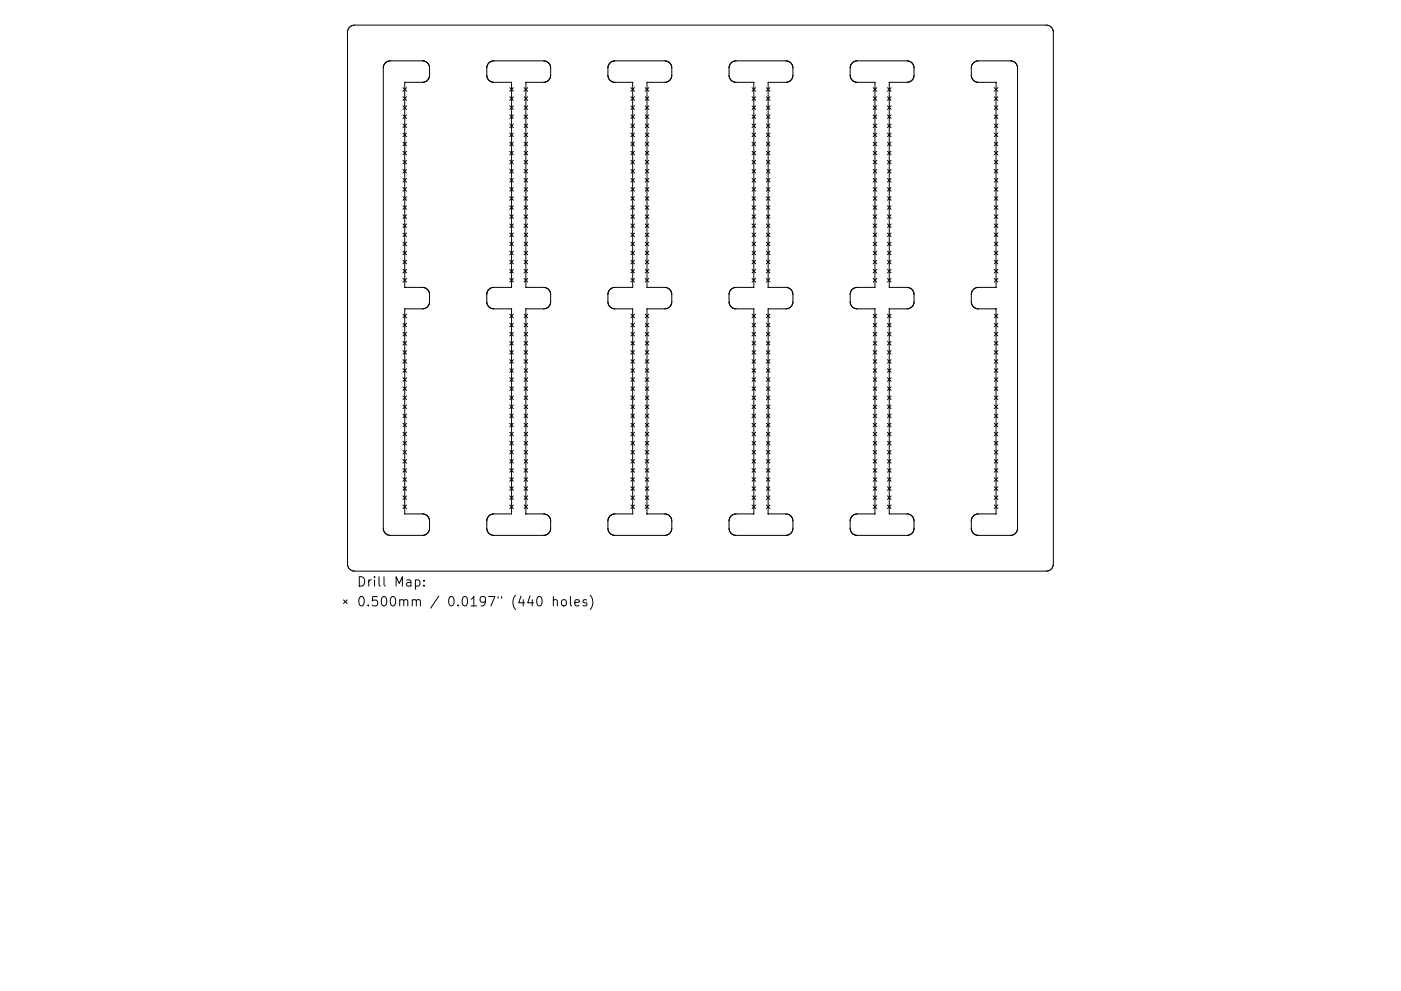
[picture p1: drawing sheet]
<svg xmlns="http://www.w3.org/2000/svg" width="297mm" height="210mm" viewBox="0 0 297 210" stroke-linecap="round" stroke-linejoin="round" font-family="sans-serif">
<defs><g id="words">
<g font-size="2.8">
<text x="75.6" y="124.5">Drill Map:</text>
<text x="75.6" y="128.7">0.500mm / 0.0197&quot; (440 holes)</text>
</g>
</g></defs>
<g fill="none" stroke="#000" stroke-width=".21">
<path d="M85.4 18.6l.8 .8M85.8 17.5v43.5M85.8 17.5h3.8l.9-.4 .4-.5 .2-.6v-1.8l-.4-.7-.5-.4-.6-.2h-7l-.9 .5-.4 .9v97.9l.4 .9 .9 .5h7l.6-.2 .5-.4 .4-.7v-1.8l-.2-.6-.4-.5-.9-.4h-3.8M85.8 17.5h.1M86.2 18.6l-.8 .8M108.1 18.6l.7 .8M108.5 17.5h-3.9l-.8-.4-.4-.5-.2-.6v-1.8l.3-.7 .6-.4 .6-.2h10.6l.6 .2 .5 .4 .3 .7v1.8l-.1 .7-.4 .4-.9 .4h-3.8M108.5 17.5h.1M108.5 17.5v43.5M108.8 18.6l-.7 .8M111.1 18.6l.8 .8M111.5 17.5v43.5"/>
<path d="M111.5 17.5h.1M111.9 18.6l-.8 .8M133.8 18.6l.7 .8M134.1 17.5h-3.8l-.9-.4-.4-.5-.1-.6v-1.8l.3-.7 .6-.4 .6-.2h10.6l.6 .2 .5 .4 .3 .7v1.8l-.1 .7-.4 .4-.9 .4h-3.8M134.1 17.5h.1M134.1 17.5v43.5M134.5 18.6l-.7 .8M136.8 18.6l.8 .8M137.2 17.5v43.5M137.2 17.5h.1M137.6 18.6l-.8 .8M159.4 18.6l.8 .8"/>
<path d="M159.8 17.5h-3.8l-.9-.4-.4-.4-.1-.7v-1.8l.3-.7 .5-.4 .7-.2h10.6l.6 .2 .5 .4 .3 .7v1.8l-.1 .6-.4 .5-.9 .4h-3.8M159.8 17.5h.1M159.8 17.5v43.5M160.2 18.6l-.8 .8M162.5 18.6l.7 .8M162.9 17.5v43.5M162.9 17.5h.1M163.2 18.6l-.7 .8M185.1 18.6l.8 .8M185.5 17.5h.1M185.5 17.5v43.5M185.9 18.6l-.8 .8"/>
<path d="M188.2 18.6l.7 .8M188.5 17.5v43.5M188.6 17.5h3.8l.8-.4 .4-.5 .2-.6v-1.8l-.3-.7-.6-.4-.6-.2h-10.6l-.6 .2-.5 .4-.3 .7v1.8l.1 .7 .4 .4 .9 .4h3.8M188.6 17.5h-.1M188.9 18.6l-.7 .8M210.8 18.6l.8 .8M211.2 17.5h-3.8l-.9-.4-.4-.5-.2-.6 .1-1.8 .3-.7 .5-.4 .6-.2h7l1 .5 .3 .9v97.9l-.4 .9-.9 .5h-7l-.6-.2-.5-.4-.3-.7-.1-1.8 .2-.6 .4-.5 .9-.4h3.8M211.2 17.5h.1M211.2 17.5v43.5M211.6 18.6l-.8 .8M222.2 5.4l-147-.1a1.52 1.52 0 0 0-1.5 1.6v112.7a1.52 1.52 0 0 0 1.2 1.5M222.2 5.4h.1"/>
<path d="M222.3 5.4l.8 .6 .2 .9v113M85.4 20.5l.8 .8M85.4 22.5l.8 .7M85.4 24.4l.8 .7M85.4 26.3l.8 .8M85.4 28.2l.8 .8M85.4 30.2l.8 .7M85.4 32.1l.8 .8M85.4 34l.8 .8M85.4 35.9l.8 .8M85.4 37.9l.8 .7M85.4 39.8l.8 .8"/>
<path d="M86.2 20.5l-.8 .8M86.2 22.5l-.8 .7M86.2 24.4l-.8 .7M86.2 26.3l-.8 .8M86.2 28.2l-.8 .8M86.2 30.2l-.8 .7M86.2 32.1l-.8 .8M86.2 34l-.8 .8M86.2 35.9l-.8 .8M86.2 37.9l-.8 .7M86.2 39.8l-.8 .8M108.1 20.5l.7 .8"/>
<path d="M108.1 22.5l.7 .7M108.1 24.4l.7 .7M108.1 26.3l.7 .8M108.1 28.2l.7 .8M108.1 30.2l.7 .7M108.1 32.1l.7 .8M108.1 34l.7 .8M108.1 35.9l.7 .8M108.1 37.9l.7 .7M108.1 39.8l.7 .8M108.8 20.5l-.7 .8M108.8 22.5l-.7 .7"/>
<path d="M108.8 24.4l-.7 .7M108.8 26.3l-.7 .8M108.8 28.2l-.7 .8M108.8 30.2l-.7 .7M108.8 32.1l-.7 .8M108.8 34l-.7 .8M108.8 35.9l-.7 .8M108.8 37.9l-.7 .7M108.8 39.8l-.7 .8M111.1 20.5l.8 .8M111.1 22.5l.8 .7M111.1 24.4l.8 .7"/>
<path d="M111.1 26.3l.8 .8M111.1 28.2l.8 .8M111.1 30.2l.8 .7M111.1 32.1l.8 .8M111.1 34l.8 .8M111.1 35.9l.8 .8M111.1 37.9l.8 .7M111.1 39.8l.8 .8M111.9 20.5l-.8 .8M111.9 22.5l-.8 .7M111.9 24.4l-.8 .7M111.9 26.3l-.8 .8"/>
<path d="M111.9 28.2l-.8 .8M111.9 30.2l-.8 .7M111.9 32.1l-.8 .8M111.9 34l-.8 .8M111.9 35.9l-.8 .8M111.9 37.9l-.8 .7M111.9 39.8l-.8 .8M133.8 20.5l.7 .8M133.8 22.5l.7 .7M133.8 24.4l.7 .7M133.8 26.3l.7 .8M133.8 28.2l.7 .8"/>
<path d="M133.8 30.2l.7 .7M133.8 32.1l.7 .8M133.8 34l.7 .8M133.8 35.9l.7 .8M133.8 37.9l.7 .7M133.8 39.8l.7 .8M134.5 20.5l-.7 .8M134.5 22.5l-.7 .7M134.5 24.4l-.7 .7M134.5 26.3l-.7 .8M134.5 28.2l-.7 .8M134.5 30.2l-.7 .7"/>
<path d="M134.5 32.1l-.7 .8M134.5 34l-.7 .8M134.5 35.9l-.7 .8M134.5 37.9l-.7 .7M134.5 39.8l-.7 .8M136.8 20.5l.8 .8M136.8 22.5l.8 .7M136.8 24.4l.8 .7M136.8 26.3l.8 .8M136.8 28.2l.8 .8M136.8 30.2l.8 .7M136.8 32.1l.8 .8"/>
<path d="M136.8 34l.8 .8M136.8 35.9l.8 .8M136.8 37.9l.8 .7M136.8 39.8l.8 .8M137.6 37.9l-.8 .7M137.6 20.5l-.8 .8M137.6 22.5l-.8 .7M137.6 24.4l-.8 .7M137.6 26.3l-.8 .8M137.6 28.2l-.8 .8M137.6 30.2l-.8 .7M137.6 32.1l-.8 .8"/>
<path d="M137.6 34l-.8 .8M137.6 35.9l-.8 .8M137.6 39.8l-.8 .8M159.4 20.5l.8 .8M159.4 22.5l.8 .7M159.4 24.4l.8 .7M159.4 26.3l.8 .8M159.4 28.2l.8 .8M159.4 30.2l.8 .7M159.4 32.1l.8 .8M159.4 34l.8 .8M159.4 35.9l.8 .8"/>
<path d="M159.4 37.9l.8 .7M159.4 39.8l.8 .8M160.2 20.5l-.8 .8M160.2 22.5l-.8 .7M160.2 24.4l-.8 .7M160.2 26.3l-.8 .8M160.2 28.2l-.8 .8M160.2 30.2l-.8 .7M160.2 32.1l-.8 .8M160.2 34l-.8 .8M160.2 35.9l-.8 .8M160.2 37.9l-.8 .7"/>
<path d="M160.2 39.8l-.8 .8M162.5 20.5l.7 .8M162.5 22.5l.7 .7M162.5 24.4l.7 .7M162.5 26.3l.7 .8M162.5 28.2l.7 .8M162.5 30.2l.7 .7M162.5 32.1l.7 .8M162.5 34l.7 .8M162.5 35.9l.7 .8M162.5 37.9l.7 .7M162.5 39.8l.7 .8"/>
<path d="M163.2 20.5l-.7 .8M163.2 22.5l-.7 .7M163.2 24.4l-.7 .7M163.2 26.3l-.7 .8M163.2 28.2l-.7 .8M163.2 30.2l-.7 .7M163.2 32.1l-.7 .8M163.2 34l-.7 .8M163.2 35.9l-.7 .8M163.2 37.9l-.7 .7M163.2 39.8l-.7 .8M185.1 20.5l.8 .8"/>
<path d="M185.1 22.5l.8 .7M185.1 24.4l.8 .7M185.1 26.3l.8 .8M185.1 28.2l.8 .8M185.1 30.2l.8 .7M185.1 32.1l.8 .8M185.1 34l.8 .8M185.1 35.9l.8 .8M185.1 37.9l.8 .7M185.1 39.8l.8 .8M185.9 20.5l-.8 .8M185.9 22.5l-.8 .7"/>
<path d="M185.9 24.4l-.8 .7M185.9 26.3l-.8 .8M185.9 28.2l-.8 .8M185.9 30.2l-.8 .7M185.9 32.1l-.8 .8M185.9 34l-.8 .8M185.9 35.9l-.8 .8M185.9 37.9l-.8 .7M185.9 39.8l-.8 .8M188.2 20.5l.7 .8M188.2 22.5l.7 .7M188.2 24.4l.7 .7"/>
<path d="M188.2 26.3l.7 .8M188.2 28.2l.7 .8M188.2 30.2l.7 .7M188.2 32.1l.7 .8M188.2 34l.7 .8M188.2 35.9l.7 .8M188.2 37.9l.7 .7M188.2 39.8l.7 .8M188.9 39.8l-.7 .8M188.9 20.5l-.7 .8M188.9 22.5l-.7 .7M188.9 24.4l-.7 .7"/>
<path d="M188.9 26.3l-.7 .8M188.9 28.2l-.7 .8M188.9 30.2l-.7 .7M188.9 32.1l-.7 .8M188.9 34l-.7 .8M188.9 35.9l-.7 .8M188.9 37.9l-.7 .7M210.8 20.5l.8 .8M210.8 22.5l.8 .7M210.8 24.4l.8 .7M210.8 26.3l.8 .8M210.8 28.2l.8 .8"/>
<path d="M210.8 30.2l.8 .7M210.8 32.1l.8 .8M210.8 34l.8 .8M210.8 35.9l.8 .8M210.8 37.9l.8 .7M210.8 39.8l.8 .8M211.6 20.5l-.8 .8M211.6 22.5l-.8 .7M211.6 24.4l-.8 .7M211.6 26.3l-.8 .8M211.6 28.2l-.8 .8M211.6 30.2l-.8 .7"/>
<path d="M211.6 32.1l-.8 .8M211.6 34l-.8 .8M211.6 35.9l-.8 .8M211.6 37.9l-.8 .7M211.6 39.8l-.8 .8M85.4 41.7l.8 .8M85.4 43.7l.8 .7M85.4 45.6l.8 .7M85.4 47.5l.8 .8M85.4 49.4l.8 .8M85.4 51.4l.8 .7M85.4 53.3l.8 .8"/>
<path d="M85.4 55.2l.8 .8M85.4 57.1l.8 .8M85.4 59.1l.8 .7M86.2 41.7l-.8 .8M86.2 43.7l-.8 .7M86.2 45.6l-.8 .7M86.2 47.5l-.8 .8M86.2 49.4l-.8 .8M86.2 51.4l-.8 .7M86.2 53.3l-.8 .8M86.2 55.2l-.8 .8M86.2 57.1l-.8 .8"/>
<path d="M86.2 59.1l-.8 .7M108.1 41.7l.7 .8M108.1 43.7l.7 .7M108.1 45.6l.7 .7M108.1 47.5l.7 .8M108.1 49.4l.7 .8M108.1 51.4l.7 .7M108.1 53.3l.7 .8M108.1 55.2l.7 .8M108.1 57.1l.7 .8M108.1 59.1l.7 .7M108.8 41.7l-.7 .8"/>
<path d="M108.8 43.7l-.7 .7M108.8 45.6l-.7 .7M108.8 47.5l-.7 .8M108.8 49.4l-.7 .8M108.8 51.4l-.7 .7M108.8 53.3l-.7 .8M108.8 55.2l-.7 .8M108.8 57.1l-.7 .8M108.8 59.1l-.7 .7M111.1 41.7l.8 .8M111.1 43.7l.8 .7M111.1 45.6l.8 .7"/>
<path d="M111.1 47.5l.8 .8M111.1 49.4l.8 .8M111.1 51.4l.8 .7M111.1 53.3l.8 .8M111.1 55.2l.8 .8M111.1 57.1l.8 .8M111.1 59.1l.8 .7M111.9 41.7l-.8 .8M111.9 43.7l-.8 .7M111.9 45.6l-.8 .7M111.9 47.5l-.8 .8M111.9 49.4l-.8 .8"/>
<path d="M111.9 51.4l-.8 .7M111.9 53.3l-.8 .8M111.9 55.2l-.8 .8M111.9 57.1l-.8 .8M111.9 59.1l-.8 .7M133.8 41.7l.7 .8M133.8 43.7l.7 .7M133.8 45.6l.7 .7M133.8 47.5l.7 .8M133.8 49.4l.7 .8M133.8 51.4l.7 .7M133.8 53.3l.7 .8"/>
<path d="M133.8 55.2l.7 .8M133.8 57.1l.7 .8M133.8 59.1l.7 .7M134.5 41.7l-.7 .8M134.5 43.7l-.7 .7M134.5 45.6l-.7 .7M134.5 47.5l-.7 .8M134.5 49.4l-.7 .8M134.5 51.4l-.7 .7M134.5 53.3l-.7 .8M134.5 55.2l-.7 .8M134.5 57.1l-.7 .8"/>
<path d="M134.5 59.1l-.7 .7M136.8 41.7l.8 .8M136.8 43.7l.8 .7M136.8 45.6l.8 .7M136.8 47.5l.8 .8M136.8 49.4l.8 .8M136.8 51.4l.8 .7M136.8 53.3l.8 .8M136.8 55.2l.8 .8M136.8 57.1l.8 .8M136.8 59.1l.8 .7M137.6 51.4l-.8 .7"/>
<path d="M137.6 57.1l-.8 .8M137.6 41.7l-.8 .8M137.6 43.7l-.8 .7M137.6 45.6l-.8 .7M137.6 47.5l-.8 .8M137.6 49.4l-.8 .8M137.6 53.3l-.8 .8M137.6 55.2l-.8 .8M137.6 59.1l-.8 .7M159.4 41.7l.8 .8M159.4 43.7l.8 .7M159.4 45.6l.8 .7"/>
<path d="M159.4 47.5l.8 .8M159.4 49.4l.8 .8M159.4 51.4l.8 .7M159.4 53.3l.8 .8M159.4 55.2l.8 .8M159.4 57.1l.8 .8M159.4 59.1l.8 .7M160.2 41.7l-.8 .8M160.2 43.7l-.8 .7M160.2 45.6l-.8 .7M160.2 47.5l-.8 .8M160.2 49.4l-.8 .8"/>
<path d="M160.2 51.4l-.8 .7M160.2 53.3l-.8 .8M160.2 55.2l-.8 .8M160.2 57.1l-.8 .8M160.2 59.1l-.8 .7M162.5 41.7l.7 .8M162.5 43.7l.7 .7M162.5 45.6l.7 .7M162.5 47.5l.7 .8M162.5 49.4l.7 .8M162.5 51.4l.7 .7M162.5 53.3l.7 .8"/>
<path d="M162.5 55.2l.7 .8M162.5 57.1l.7 .8M162.5 59.1l.7 .7M163.2 49.4l-.7 .8M163.2 55.2l-.7 .8M163.2 41.7l-.7 .8M163.2 43.7l-.7 .7M163.2 45.6l-.7 .7M163.2 47.5l-.7 .8M163.2 51.4l-.7 .7M163.2 53.3l-.7 .8M163.2 57.1l-.7 .8"/>
<path d="M163.2 59.1l-.7 .7M185.1 41.7l.8 .8M185.1 43.7l.8 .7M185.1 45.6l.8 .7M185.1 47.5l.8 .8M185.1 49.4l.8 .8M185.1 51.4l.8 .7M185.1 53.3l.8 .8M185.1 55.2l.8 .8M185.1 57.1l.8 .8M185.1 59.1l.8 .7M185.9 41.7l-.8 .8"/>
<path d="M185.9 43.7l-.8 .7M185.9 45.6l-.8 .7M185.9 47.5l-.8 .8M185.9 49.4l-.8 .8M185.9 51.4l-.8 .7M185.9 53.3l-.8 .8M185.9 55.2l-.8 .8M185.9 57.1l-.8 .8M185.9 59.1l-.8 .7M188.2 41.7l.7 .8M188.2 43.7l.7 .7M188.2 45.6l.7 .7"/>
<path d="M188.2 47.5l.7 .8M188.2 49.4l.7 .8M188.2 51.4l.7 .7M188.2 53.3l.7 .8M188.2 55.2l.7 .8M188.2 57.1l.7 .8M188.2 59.1l.7 .7M188.9 53.3l-.7 .8M188.9 41.7l-.7 .8M188.9 43.7l-.7 .7M188.9 45.6l-.7 .7M188.9 47.5l-.7 .8"/>
<path d="M188.9 49.4l-.7 .8M188.9 51.4l-.7 .7M188.9 55.2l-.7 .8M188.9 57.1l-.7 .8M188.9 59.1l-.7 .7M210.8 41.7l.8 .8M210.8 43.7l.8 .7M210.8 45.6l.8 .7M210.8 47.5l.8 .8M210.8 49.4l.8 .8M210.8 51.4l.8 .7M210.8 53.3l.8 .8"/>
<path d="M210.8 55.2l.8 .8M210.8 57.1l.8 .8M210.8 59.1l.8 .7M211.6 41.7l-.8 .8M211.6 43.7l-.8 .7M211.6 45.6l-.8 .7M211.6 47.5l-.8 .8M211.6 49.4l-.8 .8M211.6 51.4l-.8 .7M211.6 53.3l-.8 .8M211.6 55.2l-.8 .8M211.6 57.1l-.8 .8"/>
<path d="M211.6 59.1l-.8 .7M85.4 66.7l.8 .7M85.4 68.6l.8 .8M85.4 70.5l.8 .8M85.4 72.4l.8 .8M85.4 74.4l.8 .7M85.4 76.3l.8 .8M85.4 78.2l.8 .8M85.8 61h.1M85.8 65.5v43.5M85.8 61h4.2l.8 .6 .3 .9-.1 1.9-.2 .5-.5 .4-.7 .2h-3.8M85.8 65.5h.1"/>
<path d="M86.2 66.7l-.8 .7M86.2 68.6l-.8 .8M86.2 70.5l-.8 .8M86.2 72.4l-.8 .8M86.2 74.4l-.8 .7M86.2 76.3l-.8 .8M86.2 78.2l-.8 .8M108.1 66.7l.7 .7M108.1 68.6l.7 .8M108.1 70.5l.7 .8M108.1 72.4l.7 .8M108.1 74.4l.7 .7"/>
<path d="M108.1 76.3l.7 .8M108.1 78.2l.7 .8M108.4 61h-4.1l-.8 .6-.3 .9 .1 1.9 .2 .5 .4 .4 .7 .2h3.8M108.4 65.5h.1M108.5 65.5v43.5M108.5 61h.1M108.8 66.7l-.7 .7M108.8 68.6l-.7 .8M108.8 70.5l-.7 .8M108.8 72.4l-.7 .8M108.8 74.4l-.7 .7M108.8 76.3l-.7 .8"/>
<path d="M108.8 78.2l-.7 .8M111.1 66.7l.8 .7M111.1 68.6l.8 .8M111.1 70.5l.8 .8M111.1 72.4l.8 .8M111.1 74.4l.8 .7M111.1 76.3l.8 .8M111.1 78.2l.8 .8M111.5 65.5v43.5M111.5 61h.1M111.5 61h4.2l.8 .6 .2 .9v1.9l-.2 .5-.5 .4-.7 .2h-3.8M111.5 65.5h.1"/>
<path d="M111.9 66.7l-.8 .7M111.9 68.6l-.8 .8M111.9 70.5l-.8 .8M111.9 72.4l-.8 .8M111.9 74.4l-.8 .7M111.9 76.3l-.8 .8M111.9 78.2l-.8 .8M133.8 66.7l.7 .7M133.8 68.6l.7 .8M133.8 70.5l.7 .8M133.8 72.4l.7 .8M133.8 74.4l.7 .7"/>
<path d="M133.8 76.3l.7 .8M133.8 78.2l.7 .8M134.1 61h-3.8l-.7 .2-.4 .4-.3 .5v1.9l.3 .9 .8 .6h4.1v43.5M134.1 61h.1M134.5 66.7l-.7 .7M134.5 68.6l-.7 .8M134.5 70.5l-.7 .8M134.5 72.4l-.7 .8M134.5 74.4l-.7 .7M134.5 76.3l-.7 .8M134.5 78.2l-.7 .8M136.8 66.7l.8 .7"/>
<path d="M136.8 68.6l.8 .8M136.8 70.5l.8 .8M136.8 72.4l.8 .8M136.8 74.4l.8 .7M136.8 76.3l.8 .8M136.8 78.2l.8 .8M137.2 65.5v43.5M137.2 61h.1M137.2 61h4.2l.7 .6 .3 .9v1.9l-.3 .5-.4 .4-.7 .2h-3.8M137.2 65.5h.1M137.6 66.7l-.8 .7M137.6 68.6l-.8 .8"/>
<path d="M137.6 70.5l-.8 .8M137.6 72.4l-.8 .8M137.6 74.4l-.8 .7M137.6 76.3l-.8 .8M137.6 78.2l-.8 .8M159.4 66.7l.8 .7M159.4 68.6l.8 .8M159.4 70.5l.8 .8M159.4 72.4l.8 .8M159.4 74.4l.8 .7M159.4 76.3l.8 .8M159.4 78.2l.8 .8"/>
<path d="M159.8 61h-4.2l-.7 .6-.3 .9v1.9l.3 .5 .4 .4 .7 .2h3.8M159.8 65.5h.1M159.8 65.5v43.5M159.8 61h.1M160.2 66.7l-.8 .7M160.2 68.6l-.8 .8M160.2 70.5l-.8 .8M160.2 72.4l-.8 .8M160.2 74.4l-.8 .7M160.2 76.3l-.8 .8M160.2 78.2l-.8 .8M162.5 66.7l.7 .7"/>
<path d="M162.5 68.6l.7 .8M162.5 70.5l.7 .8M162.5 72.4l.7 .8M162.5 74.4l.7 .7M162.5 76.3l.7 .8M162.5 78.2l.7 .8M162.9 61h.1M162.9 65.5v43.5M162.9 65.5h.1M162.9 61h4.1l.8 .6 .3 .9v1.9l-.3 .5-.4 .4-.7 .2h-3.8M163.2 66.7l-.7 .7M163.2 68.6l-.7 .8"/>
<path d="M163.2 70.5l-.7 .8M163.2 72.4l-.7 .8M163.2 74.4l-.7 .7M163.2 76.3l-.7 .8M163.2 78.2l-.7 .8M185.1 66.7l.8 .7M185.1 68.6l.8 .8M185.1 70.5l.8 .8M185.1 72.4l.8 .8M185.1 74.4l.8 .7M185.1 76.3l.8 .8M185.1 78.2l.8 .8"/>
<path d="M185.5 61h-4.2l-.8 .6-.2 .9v1.9l.2 .5 .5 .4 .7 .2h3.8M185.5 65.5h.1M185.5 65.5v43.5M185.5 61h.1M185.9 66.7l-.8 .7M185.9 68.6l-.8 .8M185.9 70.5l-.8 .8M185.9 72.4l-.8 .8M185.9 74.4l-.8 .7M185.9 76.3l-.8 .8M185.9 78.2l-.8 .8M188.2 66.7l.7 .7"/>
<path d="M188.2 68.6l.7 .8M188.2 70.5l.7 .8M188.2 72.4l.7 .8M188.2 74.4l.7 .7M188.2 76.3l.7 .8M188.2 78.2l.7 .8M188.5 65.5v43.5M188.5 65.5h.1M188.5 61h.1M188.6 61h4.1l.8 .6 .3 .9-.1 1.9-.2 .5-.4 .4-.7 .2h-3.8M188.9 66.7l-.7 .7M188.9 68.6l-.7 .8"/>
<path d="M188.9 70.5l-.7 .8M188.9 72.4l-.7 .8M188.9 74.4l-.7 .7M188.9 76.3l-.7 .8M188.9 78.2l-.7 .8M210.8 66.7l.8 .7M210.8 68.6l.8 .8M210.8 70.5l.8 .8M210.8 72.4l.8 .8M210.8 74.4l.8 .7M210.8 76.3l.8 .8M210.8 78.2l.8 .8"/>
<path d="M211.2 61h-3.8l-.7 .2-.5 .4-.2 .5-.1 1.9 .3 .9 .8 .6h4.2M211.2 65.5h.1M211.2 65.5v43.5M211.2 61h.1M211.6 66.7l-.8 .7M211.6 68.6l-.8 .8M211.6 70.5l-.8 .8M211.6 72.4l-.8 .8M211.6 74.4l-.8 .7M211.6 76.3l-.8 .8M211.6 78.2l-.8 .8M85.4 80.2l.8 .7"/>
<path d="M85.4 82.1l.8 .7M85.4 84l.8 .8M85.4 85.9l.8 .8M85.4 87.9l.8 .7M85.4 89.8l.8 .8M85.4 91.7l.8 .8M85.4 93.6l.8 .8M85.4 95.6l.8 .7M85.4 97.5l.8 .8M85.4 99.4l.8 .8M86.2 80.2l-.8 .7M86.2 82.1l-.8 .7"/>
<path d="M86.2 84l-.8 .8M86.2 85.9l-.8 .8M86.2 87.9l-.8 .7M86.2 89.8l-.8 .8M86.2 91.7l-.8 .8M86.2 93.6l-.8 .8M86.2 95.6l-.8 .7M86.2 97.5l-.8 .8M86.2 99.4l-.8 .8M108.1 80.2l.7 .7M108.1 82.1l.7 .7M108.1 84l.7 .8"/>
<path d="M108.1 85.9l.7 .8M108.1 87.9l.7 .7M108.1 89.8l.7 .8M108.1 91.7l.7 .8M108.1 93.6l.7 .8M108.1 95.6l.7 .7M108.1 97.5l.7 .8M108.1 99.4l.7 .8M108.8 80.2l-.7 .7M108.8 82.1l-.7 .7M108.8 84l-.7 .8M108.8 85.9l-.7 .8"/>
<path d="M108.8 87.9l-.7 .7M108.8 89.8l-.7 .8M108.8 91.7l-.7 .8M108.8 93.6l-.7 .8M108.8 95.6l-.7 .7M108.8 97.5l-.7 .8M108.8 99.4l-.7 .8M111.1 80.2l.8 .7M111.1 82.1l.8 .7M111.1 84l.8 .8M111.1 85.9l.8 .8M111.1 87.9l.8 .7"/>
<path d="M111.1 89.8l.8 .8M111.1 91.7l.8 .8M111.1 93.6l.8 .8M111.1 95.6l.8 .7M111.1 97.5l.8 .8M111.1 99.4l.8 .8M111.9 80.2l-.8 .7M111.9 82.1l-.8 .7M111.9 84l-.8 .8M111.9 85.9l-.8 .8M111.9 87.9l-.8 .7M111.9 89.8l-.8 .8"/>
<path d="M111.9 91.7l-.8 .8M111.9 93.6l-.8 .8M111.9 95.6l-.8 .7M111.9 97.5l-.8 .8M111.9 99.4l-.8 .8M133.8 80.2l.7 .7M133.8 82.1l.7 .7M133.8 84l.7 .8M133.8 85.9l.7 .8M133.8 87.9l.7 .7M133.8 89.8l.7 .8M133.8 91.7l.7 .8"/>
<path d="M133.8 93.6l.7 .8M133.8 95.6l.7 .7M133.8 97.5l.7 .8M133.8 99.4l.7 .8M134.5 80.2l-.7 .7M134.5 82.1l-.7 .7M134.5 84l-.7 .8M134.5 85.9l-.7 .8M134.5 87.9l-.7 .7M134.5 89.8l-.7 .8M134.5 91.7l-.7 .8M134.5 93.6l-.7 .8"/>
<path d="M134.5 95.6l-.7 .7M134.5 97.5l-.7 .8M134.5 99.4l-.7 .8M136.8 80.2l.8 .7M136.8 82.1l.8 .7M136.8 84l.8 .8M136.8 85.9l.8 .8M136.8 87.9l.8 .7M136.8 89.8l.8 .8M136.8 91.7l.8 .8M136.8 93.6l.8 .8M136.8 95.6l.8 .7"/>
<path d="M136.8 97.5l.8 .8M136.8 99.4l.8 .8M137.6 80.2l-.8 .7M137.6 82.1l-.8 .7M137.6 84l-.8 .8M137.6 85.9l-.8 .8M137.6 87.9l-.8 .7M137.6 89.8l-.8 .8M137.6 91.7l-.8 .8M137.6 93.6l-.8 .8M137.6 95.6l-.8 .7M137.6 97.5l-.8 .8"/>
<path d="M137.6 99.4l-.8 .8M159.4 80.2l.8 .7M159.4 82.1l.8 .7M159.4 84l.8 .8M159.4 85.9l.8 .8M159.4 87.9l.8 .7M159.4 89.8l.8 .8M159.4 91.7l.8 .8M159.4 93.6l.8 .8M159.4 95.6l.8 .7M159.4 97.5l.8 .8M159.4 99.4l.8 .8"/>
<path d="M160.2 80.2l-.8 .7M160.2 82.1l-.8 .7M160.2 84l-.8 .8M160.2 85.9l-.8 .8M160.2 87.9l-.8 .7M160.2 89.8l-.8 .8M160.2 91.7l-.8 .8M160.2 93.6l-.8 .8M160.2 95.6l-.8 .7M160.2 97.5l-.8 .8M160.2 99.4l-.8 .8M162.5 80.2l.7 .7"/>
<path d="M162.5 82.1l.7 .7M162.5 84l.7 .8M162.5 85.9l.7 .8M162.5 87.9l.7 .7M162.5 89.8l.7 .8M162.5 91.7l.7 .8M162.5 93.6l.7 .8M162.5 95.6l.7 .7M162.5 97.5l.7 .8M162.5 99.4l.7 .8M163.2 80.2l-.7 .7M163.2 82.1l-.7 .7"/>
<path d="M163.2 84l-.7 .8M163.2 85.9l-.7 .8M163.2 87.9l-.7 .7M163.2 89.8l-.7 .8M163.2 91.7l-.7 .8M163.2 93.6l-.7 .8M163.2 95.6l-.7 .7M163.2 97.5l-.7 .8M163.2 99.4l-.7 .8M185.1 80.2l.8 .7M185.1 82.1l.8 .7M185.1 84l.8 .8"/>
<path d="M185.1 85.9l.8 .8M185.1 87.9l.8 .7M185.1 89.8l.8 .8M185.1 91.7l.8 .8M185.1 93.6l.8 .8M185.1 95.6l.8 .7M185.1 97.5l.8 .8M185.1 99.4l.8 .8M185.9 80.2l-.8 .7M185.9 82.1l-.8 .7M185.9 84l-.8 .8M185.9 85.9l-.8 .8"/>
<path d="M185.9 87.9l-.8 .7M185.9 89.8l-.8 .8M185.9 91.7l-.8 .8M185.9 93.6l-.8 .8M185.9 95.6l-.8 .7M185.9 97.5l-.8 .8M185.9 99.4l-.8 .8M188.2 80.2l.7 .7M188.2 82.1l.7 .7M188.2 84l.7 .8M188.2 85.9l.7 .8M188.2 87.9l.7 .7"/>
<path d="M188.2 89.8l.7 .8M188.2 91.7l.7 .8M188.2 93.6l.7 .8M188.2 95.6l.7 .7M188.2 97.5l.7 .8M188.2 99.4l.7 .8M188.9 80.2l-.7 .7M188.9 82.1l-.7 .7M188.9 84l-.7 .8M188.9 85.9l-.7 .8M188.9 87.9l-.7 .7M188.9 89.8l-.7 .8"/>
<path d="M188.9 91.7l-.7 .8M188.9 93.6l-.7 .8M188.9 95.6l-.7 .7M188.9 97.5l-.7 .8M188.9 99.4l-.7 .8M210.8 80.2l.8 .7M210.8 82.1l.8 .7M210.8 84l.8 .8M210.8 85.9l.8 .8M210.8 87.9l.8 .7M210.8 89.8l.8 .8M210.8 91.7l.8 .8"/>
<path d="M210.8 93.6l.8 .8M210.8 95.6l.8 .7M210.8 97.5l.8 .8M210.8 99.4l.8 .8M211.6 80.2l-.8 .7M211.6 82.1l-.8 .7M211.6 84l-.8 .8M211.6 85.9l-.8 .8M211.6 87.9l-.8 .7M211.6 89.8l-.8 .8M211.6 91.7l-.8 .8M211.6 93.6l-.8 .8"/>
<path d="M211.6 95.6l-.8 .7M211.6 97.5l-.8 .8M211.6 99.4l-.8 .8M85.4 101.4l.8 .7M85.4 103.3l.8 .7M85.4 105.2l.8 .8M85.4 107.1l.8 .8M85.8 109h.1M86.2 101.4l-.8 .7M86.2 103.3l-.8 .7M86.2 105.2l-.8 .8M86.2 107.1l-.8 .8"/>
<path d="M108.1 101.4l.7 .7M108.1 103.3l.7 .7M108.1 105.2l.7 .8M108.1 107.1l.7 .8M108.4 109h-3.8l-.8 .4-.4 .5-.2 .6v1.8l.3 .7 .6 .4 .6 .2h10.6l.6-.2 .5-.4 .3-.7v-1.8l-.1-.7-.4-.4-.9-.4h-3.8M108.5 109h.1M108.8 101.4l-.7 .7M108.8 103.3l-.7 .7M108.8 105.2l-.7 .8M108.8 107.1l-.7 .8M111.1 101.4l.8 .7M111.1 103.3l.8 .7"/>
<path d="M111.1 105.2l.8 .8M111.1 107.1l.8 .8M111.5 109h.1M111.9 101.4l-.8 .7M111.9 103.3l-.8 .7M111.9 105.2l-.8 .8M111.9 107.1l-.8 .8M133.8 101.4l.7 .7M133.8 103.3l.7 .7M133.8 105.2l.7 .8M133.8 107.1l.7 .8M134.1 109h-3.8l-.9 .4-.4 .5-.1 .6v1.8l.3 .7 .6 .4 .6 .2h10.6l.6-.2 .5-.4 .3-.7v-1.8l-.1-.7-.4-.4-.9-.4h-3.8"/>
<path d="M134.1 109h.1M134.5 101.4l-.7 .7M134.5 103.3l-.7 .7M134.5 105.2l-.7 .8M134.5 107.1l-.7 .8M136.8 101.4l.8 .7M136.8 103.3l.8 .7M136.8 105.2l.8 .8M136.8 107.1l.8 .8M137.2 109h.1M137.6 101.4l-.8 .7M137.6 103.3l-.8 .7"/>
<path d="M137.6 105.2l-.8 .8M137.6 107.1l-.8 .8M159.4 101.4l.8 .7M159.4 103.3l.8 .7M159.4 105.2l.8 .8M159.4 107.1l.8 .8M159.8 109h-3.8l-.9 .4-.4 .4-.1 .7v1.8l.3 .7 .5 .4 .7 .2h10.6l.6-.2 .5-.4 .3-.7v-1.8l-.1-.6-.4-.5-.9-.4h-3.8M159.8 109h.1M160.2 101.4l-.8 .7M160.2 103.3l-.8 .7M160.2 105.2l-.8 .8M160.2 107.1l-.8 .8"/>
<path d="M162.5 101.4l.7 .7M162.5 103.3l.7 .7M162.5 105.2l.7 .8M162.5 107.1l.7 .8M162.9 109h.1M163.2 101.4l-.7 .7M163.2 103.3l-.7 .7M163.2 105.2l-.7 .8M163.2 107.1l-.7 .8M185.1 101.4l.8 .7M185.1 103.3l.8 .7M185.1 105.2l.8 .8"/>
<path d="M185.1 107.1l.8 .8M185.5 109h-3.8l-.9 .4-.4 .4-.1 .7v1.8l.3 .7 .5 .4 .7 .2h10.6l.5-.2 .6-.4 .3-.7v-1.8l-.2-.6-.4-.5-.8-.4h-3.8M185.5 109h.1M185.9 101.4l-.8 .7M185.9 103.3l-.8 .7M185.9 105.2l-.8 .8M185.9 107.1l-.8 .8M188.2 101.4l.7 .7M188.2 103.3l.7 .7M188.2 105.2l.7 .8M188.2 107.1l.7 .8M188.5 109h.1"/>
<path d="M188.9 101.4l-.7 .7M188.9 103.3l-.7 .7M188.9 105.2l-.7 .8M188.9 107.1l-.7 .8M210.8 101.4l.8 .7M210.8 103.3l.8 .7M210.8 105.2l.8 .8M210.8 107.1l.8 .8M211.2 109h.1M211.6 101.4l-.8 .7M211.6 103.3l-.8 .7M211.6 105.2l-.8 .8"/>
<path d="M211.6 107.1l-.8 .8M223.3 120a1.52 1.52 0 0 1-1.5 1.2h-146.9M223.3 119.9v.1M72.8 127.3l.8 .7M73.6 127.3l-.8 .7M74.9 121.1v.1M88.1 123.1l.6-.1 .3 .4v.6l-.2 .3h-.7M89.9 124.2v.2M89.9 123.1v.2M114 126.7l.5-.1a1.25 1.25 0 0 1 0 2l-.4-.1-.2-.3-.1-.9zM117.3 127.4l.3-.2 .5 .1 .1 1.3M117.3 126.6v2"/>
<path d="M119.1 127.4l.3-.2a.54 .54 0 0 1 .7 .4v.6a.54 .54 0 0 1-.5 .4 .54 .54 0 0 1-.6-.4zM120.9 126.6v1.7l.3 .3M121.9 127.9l.9-.2-.1-.4-.5-.1-.3 .3 .1 1h.7M124.4 127.3l-.5-.1-.3 .3 .1 .3 .7 .2v.5h-.8M125.1 126.3a2.29 2.29 0 0 1 0 3"/>
</g>
<use href="#words"/>
</svg>
